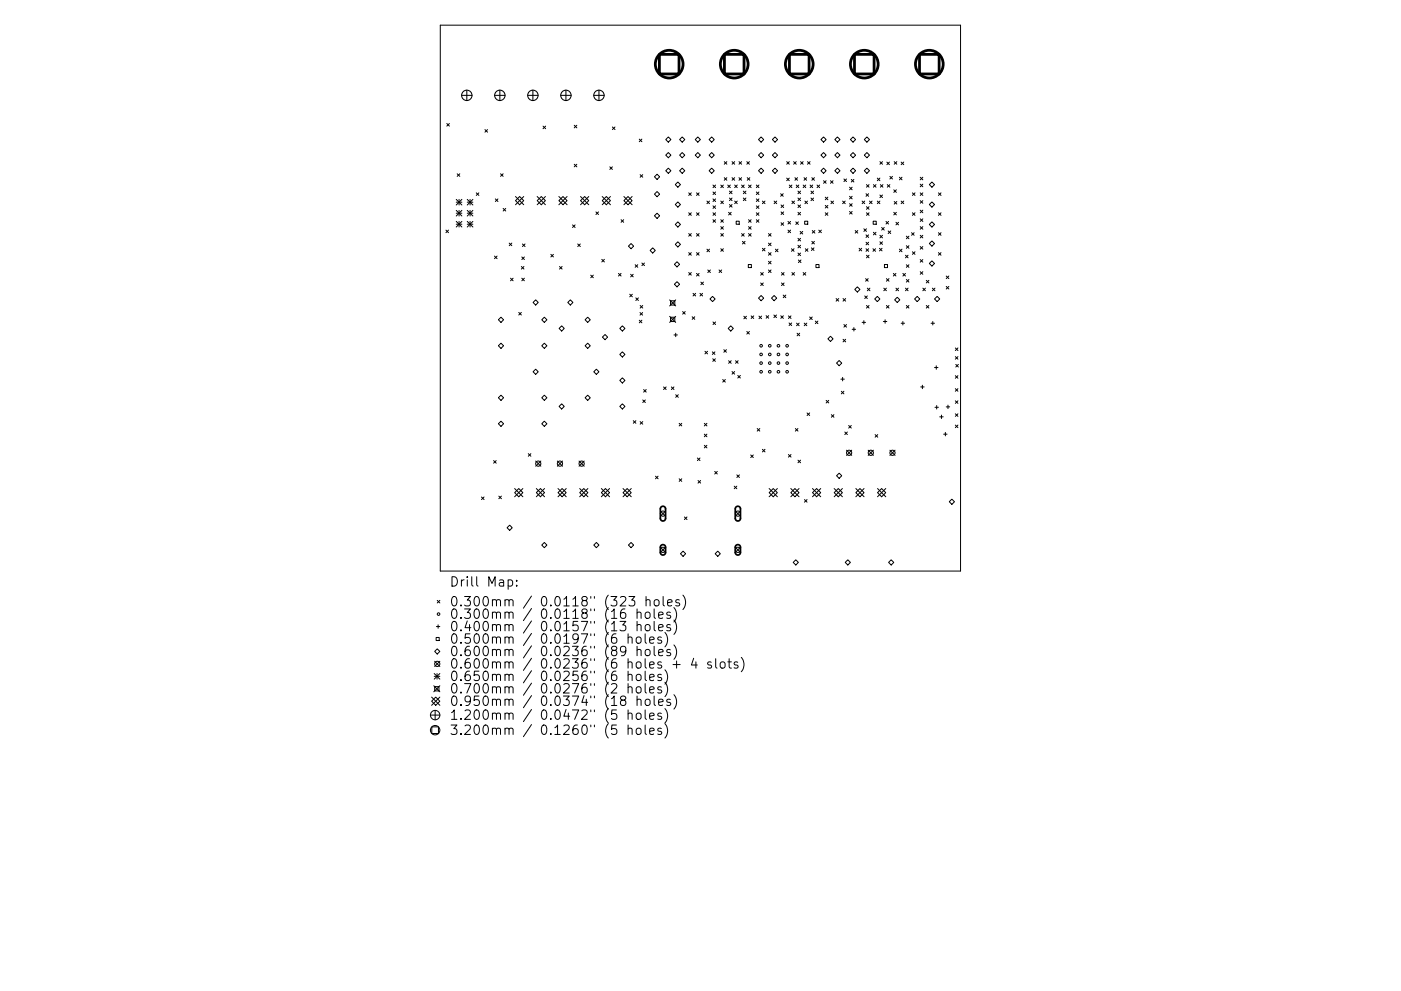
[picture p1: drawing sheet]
<svg xmlns="http://www.w3.org/2000/svg" width="297mm" height="210mm" viewBox="0 0 297 210" stroke-linecap="round" stroke-linejoin="round" font-family="sans-serif">
<defs><g id="words">
<g font-size="2.8">
<text x="95.3" y="124.5">Drill Map:</text>
<text x="95.3" y="128.7">0.300mm / 0.0118&quot; (323 holes)</text>
<text x="95.3" y="131.3">0.300mm / 0.0118&quot; (16 holes)</text>
<text x="95.3" y="133.9">0.400mm / 0.0157&quot; (13 holes)</text>
<text x="95.3" y="136.6">0.500mm / 0.0197&quot; (6 holes)</text>
<text x="95.3" y="139.2">0.600mm / 0.0236&quot; (89 holes)</text>
<text x="95.3" y="141.9">0.600mm / 0.0236&quot; (6 holes + 4 slots)</text>
<text x="95.3" y="144.5">0.650mm / 0.0256&quot; (6 holes)</text>
<text x="95.3" y="147.1">0.700mm / 0.0276&quot; (2 holes)</text>
<text x="95.3" y="149.8">0.950mm / 0.0374&quot; (18 holes)</text>
<text x="95.3" y="152.7">1.200mm / 0.0472&quot; (5 holes)</text>
<text x="95.3" y="155.9">3.200mm / 0.1260&quot; (5 holes)</text>
</g>
</g></defs>
<g fill="none" stroke="#000" stroke-width=".21">
<path d="M93.3 5.3h110.4v115.9h-110.4zM94.7 26.2l.6 .6M95.3 26.2l-.6 .6M96.9 36.9l.6 .5M97.5 36.9l-.6 .5M102.8 27.5l.6 .5M103.4 27.5l-.6 .5M106.1 36.9l.6 .5M106.7 36.9l-.6 .5M115.1 26.8l.6 .5M115.7 26.8l-.6 .5M121.8 26.6l.5 .5"/>
<path d="M121.8 34.8l.5 .6M122.3 26.6l-.5 .5M122.3 34.8l-.5 .6M129.3 35.4l.5 .6M129.8 35.4l-.5 .6M129.8 26.9l.6 .6M130.4 26.9l-.6 .6M135.5 29.5l.6 .6M135.7 37.1l.6 .5M136.1 29.5l-.6 .6M136.3 37.1l-.6 .5M138.8 37.5l.5-.5 .6 .5-.6 .6z"/>
<path d="M141.1 29.6l.6-.5 .6 .5-.6 .6zM141.1 32.9l.6-.5 .6 .5-.6 .6zM141.1 36.2l.6-.5 .6 .5-.6 .6zM143.2 39.2l.5-.6 .6 .6-.6 .5zM144.1 29.6l.5-.5 .6 .5-.6 .6zM144.1 32.9l.5-.5 .6 .5-.6 .6zM144.1 36.2l.5-.5 .6 .5-.6 .6zM147.4 29.6l.5-.5 .6 .5-.6 .6zM147.4 32.9l.5-.5 .6 .5-.6 .6zM150.3 36.2l.6-.5 .5 .5-.5 .6zM150.9 29.1l.5 .5-.5 .6-.6-.6zM150.9 32.4l.5 .5-.5 .6-.6-.6z"/>
<path d="M151.2 39.3l.5 .5M151.7 39.3l-.5 .5M152.8 39.3l.6 .5M153.4 39.3l-.6 .5M153.6 34.3l.5 .5M153.6 37.7l.5 .5M154.1 34.3l-.5 .5M154.1 37.7l-.5 .5M154.3 39.3l.5 .5M154.8 39.3l-.5 .5M155.2 34.3l.6 .5M155.2 37.7l.6 .5"/>
<path d="M155.8 34.3l-.6 .5M155.8 37.7l-.6 .5M155.8 39.3l.5 .5M156.3 39.3l-.5 .5M156.7 34.3l.5 .5M156.7 37.7l.5 .5M157.2 34.3l-.5 .5M157.2 37.7l-.5 .5M157.2 39.3l.6 .5M157.8 39.3l-.6 .5M158.3 34.3l.6 .5M158.4 37.7l.6 .5"/>
<path d="M158.7 39.3l.6 .5M158.9 34.3l-.6 .5M159 37.7l-.6 .5M159.3 39.3l-.6 .5M160.4 39.3l.5 .5M160.8 29.6l.6-.5 .5 .5-.5 .6zM160.8 32.9l.6-.5 .5 .5-.5 .6zM160.8 36.2l.6-.5 .5 .5-.5 .6zM160.9 39.3l-.5 .5M163.8 29.6l.5-.5 .6 .5-.6 .6zM163.8 32.9l.5-.5 .6 .5-.6 .6zM163.8 36.2l.5-.5 .6 .5-.6 .6z"/>
<path d="M166.8 34.3l.5 .5M166.8 37.8l.5 .5M167.3 34.3l-.5 .5M167.3 37.8l-.5 .5M167.3 39.3l.6 .5M167.9 39.3l-.6 .5M168.3 34.3l.5 .5M168.5 37.7l.6 .5M168.8 34.3l-.5 .5M168.8 39.3l.6 .5M169.1 37.7l-.6 .5M169.4 39.3l-.6 .5"/>
<path d="M169.7 34.3l.6 .5M170.3 34.3l-.6 .5M170.3 39.3l.5 .5M170.5 37.7l.5 .5M170.8 39.3l-.5 .5M171 37.7l-.5 .5M171.2 34.3l.6 .5M171.8 34.3l-.6 .5M171.8 39.3l.5 .5M172.1 37.7l.6 .5M172.3 39.3l-.5 .5M172.7 37.7l-.6 .5"/>
<path d="M173.2 39.3l.6 .5M173.8 39.3l-.6 .5M174.1 29.6l.5-.5 .6 .5-.6 .6zM174.1 32.9l.5-.5 .6 .5-.6 .6zM174.1 36.2l.5-.5 .6 .5-.6 .6zM174.6 38.3l.6 .6M175.2 38.3l-.6 .6M176.1 38.3l.5 .6M176.6 38.3l-.5 .6M177 36.2l.5-.5 .6 .5-.6 .6zM177.5 29.1l.6 .5-.6 .6-.5-.6zM177.5 32.4l.6 .5-.6 .6-.5-.6z"/>
<path d="M178.9 38l.6 .5M179.5 38l-.6 .5M180.1 39.7l.6 .6M180.3 29.6l.6-.5 .5 .5-.5 .6zM180.3 32.9l.6-.5 .5 .5-.5 .6zM180.3 36.2l.6-.5 .5 .5-.5 .6zM180.5 38.1l.5 .5M180.7 39.7l-.6 .6M181 38.1l-.5 .5M183.2 29.6l.6-.5 .6 .5-.6 .6zM183.2 32.9l.6-.5 .6 .5-.6 .6zM183.2 36.2l.6-.5 .6 .5-.6 .6z"/>
<path d="M183.7 39.2l.6 .5M184.3 39.2l-.6 .5M185.2 39.2l.5 .5M185.7 39.2l-.5 .5M186 37.8l.6 .5M186.6 37.8l-.6 .5M186.6 34.3l.5 .5M186.6 39.2l.6 .5M187.1 34.3l-.5 .5M187.2 39.2l-.6 .5M188 34.4l.6 .5M188.1 39.2l.6 .5"/>
<path d="M188.6 34.4l-.6 .5M188.7 39.2l-.6 .5M188.7 37.4l.5 .6M189.2 37.4l-.5 .6M189.6 34.3l.5 .5M190.1 34.3l-.5 .5M190.7 37.6l.5 .6M191.1 34.4l.5 .5M191.2 37.6l-.5 .6M191.6 34.4l-.5 .5M195.1 37.6l.6 .6M195.1 39.1l.6 .5"/>
<path d="M195.7 39.1l-.6 .5M195.7 37.6l-.6 .6M197.6 38.6l.5 .6-.5 .5-.6-.5zM94.5 48.8l.6 .6M95.1 48.8l-.6 .6M96.7 42.3l1.2 1.2M96.7 42.9h1.2M96.7 44.6l1.2 1.2M96.7 45.2h1.2M96.7 47l1.2 1.2M96.7 47.6h1.2M97.3 42.3v1.2"/>
<path d="M97.3 44.6v1.2M97.3 47v1.2M97.9 42.3l-1.2 1.2M97.9 44.6l-1.2 1.2M97.9 47l-1.2 1.2M99.1 44.6l1.2 1.2M99.1 42.9h1.2M99.1 47l1.2 1.2M99.1 45.2h1.2M99.1 47.6h1.2M99.1 42.3l1.2 1.2M99.7 42.3v1.2"/>
<path d="M99.7 44.6v1.2M99.7 47v1.2M100.3 42.3l-1.2 1.2M100.3 44.6l-1.2 1.2M100.3 47l-1.2 1.2M101 40.9l.5 .6M101.5 40.9l-.5 .6M104.8 54.3l.6 .6M105 42.2l.6 .6M105.4 54.3l-.6 .6M105.6 42.2l-.6 .6M106.7 44.2l.5 .6"/>
<path d="M107.2 44.2l-.5 .6M108 51.6l.5 .5M108.2 59l.6 .6M108.5 51.6l-.5 .5M108.8 59l-.6 .6M109.3 42.6l.9-.9 .8 .9-.8 .8zM109.3 41.7l1.7 1.7M110.5 56.5l.6 .6M110.6 54.5l.6 .6M110.6 59l.6 .6M110.8 51.8l.5 .5M111 41.7l-1.7 1.7"/>
<path d="M111.1 56.5l-.6 .6M111.2 54.5l-.6 .6M111.2 59l-.6 .6M111.3 51.8l-.5 .5M113.9 42.6l.9-.9 .8 .9-.8 .8zM113.9 41.7l1.7 1.7M115.6 41.7l-1.7 1.7M116.8 54l.5 .5M117.3 54l-.5 .5M118.5 42.6l.9-.9 .8 .9-.8 .8zM118.5 41.7l1.7 1.7M118.6 56.5l.6 .6"/>
<path d="M119.2 56.5l-.6 .6M120.2 41.7l-1.7 1.7M121.4 47.7l.5 .6M121.9 47.7l-.5 .6M122.5 51.8l.5 .5M123 51.8l-.5 .5M123.1 41.7l1.7 1.7M124 41.7l.8 .9-.8 .8-.9-.8zM124.8 41.7l-1.7 1.7M125.2 58.4l.6 .5M125.8 58.4l-.6 .5M126.3 45l.6 .5"/>
<path d="M126.9 45l-.6 .5M127.6 55l.5 .6M127.7 42.6l.9-.9 .8 .9-.8 .8zM127.7 41.7l1.7 1.7M128.1 55l-.5 .6M129.4 41.7l-1.7 1.7M131.1 58l.6 .6M131.7 58l-.6 .6M131.7 46.6l.5 .6M132.2 46.6l-.5 .6M132.3 41.7l1.7 1.7M133.2 41.7l.8 .9-.8 .8-.9-.8z"/>
<path d="M133.7 58.2l.6 .5M133.8 51.7l.5 .5-.5 .6-.6-.6zM134 41.7l-1.7 1.7M134.3 58.2l-.6 .5M134.7 56.2l.5 .5M135.2 56.2l-.5 .5M136.1 55.8l.5 .6M136.6 55.8l-.5 .6M138.4 52.6l.5 .5-.5 .6-.6-.6zM138.8 41.2l.5-.6 .6 .6-.6 .5zM138.8 45.8l.5-.6 .6 .6-.6 .5zM143 56.1l.5-.6 .6 .6-.6 .5z"/>
<path d="M143.2 43.4l.5-.6 .6 .6-.6 .5zM143.2 47.6l.5-.5 .6 .5-.6 .6zM143.2 51.9l.5-.6 .6 .6-.6 .5zM146 40.9l.6 .6M146 45.1l.6 .6M146 49.6l.6 .5M146 53.6l.6 .6M146 57.8l.6 .6M146.6 40.9l-.6 .6M146.6 45.1l-.6 .6M146.6 49.6l-.6 .5M146.6 53.6l-.6 .6"/>
<path d="M146.6 57.8l-.6 .6M147.7 40.9l.5 .6M147.7 45.1l.5 .6M147.7 49.6l.5 .5M147.7 53.6l.5 .6M147.7 58l.5 .6M148.2 40.9l-.5 .6M148.2 45.1l-.5 .6M148.2 49.6l-.5 .5M148.2 53.6l-.5 .6M148.2 58l-.5 .6M148.6 59.8l.5 .6"/>
<path d="M149.1 59.8l-.5 .6M149.9 42.7l.5 .5M149.9 52.9l.5 .5M150.1 57.3l.5 .5M150.4 42.7l-.5 .5M150.4 52.9l-.5 .5M150.6 57.3l-.5 .5M151.2 45.1l.5 .6M151.2 40.7l.5 .6M151.2 42.2l.5 .6M151.2 43.7l.5 .5M151.2 46.6l.5 .6"/>
<path d="M151.7 40.7l-.5 .6M151.7 42.2l-.5 .6M151.7 43.7l-.5 .5M151.7 45.1l-.5 .6M151.7 46.6l-.5 .6M152.5 57.3l.5 .5M152.8 42.7l.6 .5M152.8 46.6l.6 .6M152.8 48.1l.6 .5M152.8 49.6l.6 .5M152.8 52.8l.6 .5M153 57.3l-.5 .5"/>
<path d="M153.4 49.6l-.6 .5M153.4 42.7l-.6 .5M153.4 46.6l-.6 .6M153.4 48.1l-.6 .5M153.4 52.8l-.6 .5M154.5 45.1l.5 .5M154.7 40.5l.5 .6M154.7 42l.5 .6M154.7 43.4l.5 .5M155 45.1l-.5 .5M155.2 40.5l-.5 .6M155.2 42l-.5 .6"/>
<path d="M155.2 43.4l-.5 .5M155.8 42.7l.5 .5M156.1 46.9h.6v.7h-.6zM156.3 42.7l-.5 .5M157.2 49.6l.6 .5M157.4 51.2l.6 .6M157.6 40.5l.6 .6M157.6 42l.6 .6M157.8 49.6l-.6 .5M158 51.2l-.6 .6M158.2 42l-.6 .6M158.2 40.5l-.6 .6"/>
<path d="M158.7 56.1h.6v.7h-.6zM158.7 46.6l.6 .6M158.7 48.1l.6 .5M158.7 49.6l.6 .5M159.3 49.6l-.6 .5M159.3 48.1l-.6 .5M159.3 46.6l-.6 .6M160.4 40.7l.5 .6M160.4 42.2l.5 .6M160.4 43.7l.5 .5M160.4 45.1l.5 .6M160.4 46.6l.5 .6"/>
<path d="M160.9 40.7l-.5 .6M160.9 42.2l-.5 .6M160.9 43.7l-.5 .5M160.9 45.1l-.5 .6M160.9 46.6l-.5 .6M161.3 57.8l.5 .6M161.6 52.7l.6 .5M161.6 42.7l.6 .5M161.8 57.8l-.5 .6M162.2 42.7l-.6 .5M162.2 52.7l-.6 .5M162.9 55.4l.6 .6"/>
<path d="M162.9 49.6l.6 .5M162.9 51.6l.6 .5M162.9 53.6l.6 .6M162.9 57.3l.6 .5M163.5 49.6l-.6 .5M163.5 51.6l-.6 .5M163.5 53.6l-.6 .6M163.5 55.4l-.6 .6M163.5 57.3l-.6 .5M164.1 42.7l.6 .5M164.4 52.9l.6 .5M164.7 42.7l-.6 .5"/>
<path d="M165 52.9l-.6 .5M165.5 41.1l.6 .5M165.6 43.5l.6 .5M165.6 45l.6 .5M165.6 47.3l.6 .5M165.7 57.8l.5 .6M166.1 41.1l-.6 .5M166.2 43.5l-.6 .5M166.2 45l-.6 .5M166.2 47.3l-.6 .5M166.2 57.8l-.5 .6M167.1 47l.5 .5"/>
<path d="M167.1 48.8l.5 .6M167.6 47l-.5 .5M167.6 48.8l-.5 .6M167.8 52.8l.6 .5M167.9 42.7l.5 .5M167.9 57.8l.5 .6M168.4 52.8l-.6 .5M168.4 42.7l-.5 .5M168.4 57.8l-.5 .6M168.7 47.1l.6 .5M169.2 40.5l.5 .6M169.2 42l.5 .6"/>
<path d="M169.2 43.5l.5 .5M169.2 45.1l.5 .5M169.2 50.6l.5 .5M169.2 52l.5 .6M169.2 53.7l.5 .5M169.3 47.1l-.6 .5M169.3 55.2l.5 .5M169.6 49.1l.6 .5M169.7 40.5l-.5 .6M169.7 42l-.5 .6M169.7 43.5l-.5 .5M169.7 45.1l-.5 .5"/>
<path d="M169.7 50.6l-.5 .5M169.7 52l-.5 .6M169.7 53.7l-.5 .5M169.8 55.2l-.5 .5M170.2 49.1l-.6 .5M170.3 57.8l.5 .6M170.6 46.9h.7v.7h-.7zM170.7 42.7l.5 .5M170.7 52.8l.6 .5M170.8 57.8l-.5 .6M171.2 42.7l-.5 .5M171.3 52.8l-.6 .5"/>
<path d="M171.9 40.5l.6 .6M171.9 42l.6 .6M172 52.6l.6 .5M172.1 51.2l.6 .6M172.2 48.9l.6 .6M172.5 42l-.6 .6M172.5 40.5l-.6 .6M172.6 52.6l-.6 .5M172.7 51.2l-.6 .6M172.8 48.9l-.6 .6M173 56.1h.6v.7h-.6zM173.6 48.8l.5 .6"/>
<path d="M174.1 48.8l-.5 .6M175 43.6l.5 .5M175 41.8l.5 .6M175 45.1l.5 .6M175.5 41.8l-.5 .6M175.5 43.6l-.5 .5M175.5 45.1l-.5 .6M176.2 42.7l.5 .5M176.7 42.7l-.5 .5M178.7 42.7l.5 .5M179.2 42.7l-.5 .5M180.1 41.6l.6 .6"/>
<path d="M180.1 43.2l.6 .6M180.1 44.9l.6 .5M180.7 43.2l-.6 .6M180.7 41.6l-.6 .6M180.7 44.9l-.6 .5M181.3 48.9l.6 .6M181.9 48.9l-.6 .6M182.1 52.7l.6 .5M182.7 52.7l-.6 .5M182.8 42.7l.5 .5M183.2 48.5l.5 .6M183.3 42.7l-.5 .5"/>
<path d="M183.5 59.1l.6 .6M183.6 41.1l.6 .5M183.6 49.8l.6 .6M183.6 51.4l.6 .5M183.6 52.8l.6 .5M183.7 54.2l.6 .5M183.7 48.5l-.5 .6M183.7 43.9l.6 .5M183.7 45.1l.6 .6M184.1 59.1l-.6 .6M184.2 41.1l-.6 .5M184.2 49.8l-.6 .6"/>
<path d="M184.2 51.4l-.6 .5M184.2 52.8l-.6 .5M184.3 43.9l-.6 .5M184.3 45.1l-.6 .6M184.3 54.2l-.6 .5M184.4 42.7l.5 .5M184.9 42.7l-.5 .5M185.1 52.8l.5 .5M185.1 46.9h.7v.7h-.7zM185.2 49.3l.5 .5M185.6 52.8l-.5 .5M185.7 49.3l-.5 .5"/>
<path d="M186 42.7l.6 .5M186.5 52.7l.5 .5M186.6 42.7l-.6 .5M186.6 51.3l.5 .6M186.6 41.4l.5 .5M186.6 49.9l.5 .6M186.9 48.3l.6 .5M187 52.7l-.5 .5M187.1 51.3l-.5 .6M187.1 41.4l-.5 .5M187.1 49.9l-.5 .6M187.5 48.3l-.6 .5"/>
<path d="M187.5 56.1h.7v.7h-.7zM187.8 47l.6 .5M187.9 59.1l.6 .6M188.3 49l.6 .6M188.4 47l-.6 .5M188.5 59.1l-.6 .6M188.9 49l-.6 .6M189.4 58l.6 .6M189.5 40.3l.5 .5M189.5 45.1l.5 .5M189.6 42.8l.5 .5M190 58l-.6 .6"/>
<path d="M190 47.2l.5 .5M190 40.3l-.5 .5M190 45.1l-.5 .5M190.1 42.8l-.5 .5M190.5 47.2l-.5 .5M190.7 52.9l.5 .5M191.1 42.7l.5 .5M191.2 52.9l-.5 .5M191.4 58l.6 .6M191.6 42.7l-.5 .5M192 54.2l.5 .5M192 58l-.6 .6"/>
<path d="M192.2 56.2l.5 .5M192.2 50.1l.5 .6M192.2 52.1l.5 .6M192.2 59.3l.5 .5M192.5 54.2l-.5 .5M192.7 59.3l-.5 .5M192.7 50.1l-.5 .6M192.7 52.1l-.5 .6M192.7 56.2l-.5 .5M193.3 49.4l.5 .5M193.5 53.4l.5 .6M193.5 40.9l.5 .6"/>
<path d="M193.5 45.1l.5 .6M193.8 49.4l-.5 .5M194 40.9l-.5 .6M194 45.1l-.5 .6M194 53.4l-.5 .6M195.1 52.3l.6 .6M195.1 40.9l.6 .6M195.1 42.6l.6 .5M195.1 44.6l.6 .5M195.1 46.4l.6 .6M195.1 48.1l.6 .5M195.1 49.9l.6 .6"/>
<path d="M195.1 55.1l.6 .5M195.1 57.6l.6 .6M195.7 49.9l-.6 .6M195.7 44.6l-.6 .5M195.7 57.6l-.6 .6M195.7 52.3l-.6 .6M195.7 40.9l-.6 .6M195.7 42.6l-.6 .5M195.7 46.4l-.6 .6M195.7 48.1l-.6 .5M195.7 55.1l-.6 .5M196.4 59.5l.5 .5"/>
<path d="M196.9 59.5l-.5 .5M197 47.6l.6-.5 .5 .5-.5 .6zM197.6 42.8l.5 .6-.5 .5-.6-.5zM197.6 51.1l.5 .6-.5 .5-.6-.5zM197.6 55.3l.5 .6-.5 .5-.6-.5zM199 40.9l.5 .6M199 45.1l.5 .6M199 49.4l.5 .5M199 53.6l.5 .6M199.5 49.4l-.5 .5M199.5 40.9l-.5 .6M199.5 45.1l-.5 .6"/>
<path d="M199.5 53.6l-.5 .6M200.6 58.6l.6 .5M201.2 58.6l-.6 .5M106.2 67.3l.6 .5-.6 .6-.5-.6zM106.2 72.8l.6 .6-.6 .5-.5-.5zM110 66.3l.5 .5M110.5 66.3l-.5 .5M113 64.2l.6-.6 .5 .6-.5 .5zM113 78.9l.6-.6 .5 .6-.5 .5zM114.9 73.4l.5-.6 .6 .6-.6 .5zM115.4 67.3l.6 .5-.6 .6-.5-.6zM119.1 69.1l.5 .6-.5 .5-.6-.5z"/>
<path d="M120.4 64.2l.5-.6 .6 .6-.6 .5zM124.1 67.8l.5-.5 .6 .5-.6 .6zM124.1 73.4l.5-.6 .6 .6-.6 .5zM125.9 78.9l.5-.6 .6 .6-.6 .5zM127.7 71.5l.6-.5 .5 .5-.5 .6zM132 69.1l.5 .6-.5 .5-.6-.5zM132 74.6l.5 .6-.5 .6-.6-.6zM133.5 62.4l.6 .6M134.1 62.4l-.6 .6M134.8 63.2l.6 .6M135.4 63.2l-.6 .6M135.5 67.9l.6 .6"/>
<path d="M135.7 66.3l.5 .6M135.7 64.8l.6 .6M136.1 67.9l-.6 .6M136.2 66.3l-.5 .6M136.3 64.8l-.6 .6M142 67.1l1.3 1.3M142 63.6l1.3 1.3M142.2 63.8h.9v.9h-.9zM142.2 67.3h.9v.9h-.9zM142.9 71.1h.7M143 60.3l.5-.5 .6 .5-.6 .6zM143.3 70.7v.7"/>
<path d="M143.3 67.1l-1.3 1.3M143.3 63.6l-1.3 1.3M144.7 66.1l.6 .6M145.3 66.1l-.6 .6M146.8 67.2l.5 .6M146.9 62.2l.6 .6M147.3 67.2l-.5 .6M147.5 62.2l-.6 .6M148.4 62.2l.6 .6M149 62.2l-.6 .6M149.5 74.5l.5 .6M150 74.5l-.5 .6"/>
<path d="M151 74.6l.6 .6M151.1 62.9l.5 .5-.5 .6-.6-.6zM151.1 76.1l.6 .6M151.2 68.3l.5 .6M151.6 74.6l-.6 .6M151.7 76.1l-.6 .6M151.7 68.3l-.5 .6M153.5 74.2l.5 .5M154 74.2l-.5 .5M154.4 69.7l.5-.6 .6 .6-.6 .5zM154.5 76.5l.5 .6M155 76.5l-.5 .6"/>
<path d="M155.2 78.8l.6 .6M155.8 78.8l-.6 .6M155.9 76.5l.6 .6M156.4 79.7l.6 .5M156.5 76.5l-.6 .6M157 79.7l-.6 .5M157.7 67.1l.6 .5M158.3 67.1l-.6 .5M158.3 70.3l.6 .6M158.9 70.3l-.6 .6M159.3 67l.5 .6M159.8 67l-.5 .6"/>
<path d="M160.9 67.1l.6 .5M161.3 60l.5 .6M161.4 62.7l.5 .6-.5 .5-.6-.5zM161.5 67.1l-.6 .5M161.8 60l-.5 .6M162.4 67l.6 .5M163 67l-.6 .5M164.1 66.8l.5 .6M164.1 62.7l.6 .6-.6 .5-.5-.5zM164.6 66.8l-.5 .6M165.5 67l.6 .5M165.7 60l.5 .6"/>
<path d="M166.1 62.6l.5 .6M166.1 67l-.6 .5M166.2 60l-.5 .6M166.6 62.6l-.5 .6M167.2 67l.5 .6M167.3 68.5l.5 .6M167.7 67l-.5 .6M167.8 68.5l-.5 .6M168.9 68.6l.5 .5M169 70.7l.6 .5M169.4 68.6l-.5 .5M169.6 70.7l-.6 .5"/>
<path d="M170.5 68.6l.6 .5M171.1 68.6l-.6 .5M171.7 67.3l.5 .5M172.2 67.3l-.5 .5M172.9 68.1l.5 .6M173.4 68.1l-.5 .6M176.1 71.3l.5 .6-.5 .5-.6-.5zM177.3 63.3l.5 .6M177.4 77l.5-.5 .6 .5-.6 .6zM177.8 63.3l-.5 .6M178.7 63.3l.6 .6M178.7 72l.6 .5"/>
<path d="M178.9 68.9l.6 .5M179.3 63.3l-.6 .6M179.3 72l-.6 .5M179.5 68.9l-.6 .5M180.7 69.9h.7M181 69.5v.7M181.2 61.4l.6-.5 .5 .5-.5 .6zM182.8 68.4h.7M183.2 68v.8M183.3 62.8l.6 .5M183.7 64.8l.6 .6M183.9 62.8l-.6 .5"/>
<path d="M183.9 61.1l.5 .6M184.3 64.8l-.6 .6M184.4 61.1l-.5 .6M186 62.9l.6 .5-.6 .6-.5-.6zM187.3 68.2h.7M187.4 61.1l.5 .6M187.7 67.8v.8M187.9 61.1l-.5 .6M187.9 64.8l.6 .6M188.5 64.8l-.6 .6M189.7 63.6l.5-.5 .6 .5-.6 .6zM190 61.1l.5 .6"/>
<path d="M190.5 61.1l-.5 .6M191.1 68.6h.7M191.4 68.2v.7M192 61.1l.5 .6M192.2 64.8l.5 .6M192.5 61.1l-.5 .6M192.7 64.8l-.5 .6M194.5 62.9l.5 .5-.5 .6-.6-.6zM195.7 61.1l.5 .6M196.2 61.1l-.5 .6M196.4 64.8l.5 .6M196.9 64.8l-.5 .6"/>
<path d="M197.4 68.6h.7M197.7 61.1l.5 .6M197.8 68.2v.7M198.1 78h.8M198.2 61.1l-.5 .6M198.5 77.6v.7M198.7 62.9l.5 .5-.5 .6-.6-.6zM200.6 60.8l.6 .5M201.2 60.8l-.6 .5M202.5 73.8l.6 .6M202.5 75.7l.6 .5M202.5 79.7l.6 .6"/>
<path d="M202.6 77.3l.6 .6M203.1 73.8l-.6 .6M203.1 75.7l-.6 .5M203.1 79.7l-.6 .6M203.2 77.3l-.6 .6M104.7 97.7l.5 .6M105.2 97.7l-.5 .6M105.7 89.9l.5-.5 .6 .5-.6 .6zM106.2 83.8l.6 .6-.6 .5-.5-.5zM112 96.3l.6 .5M112.6 96.3l-.6 .5M113.6 97.8l1.1 1.1"/>
<path d="M114.7 97.8l-1.1 1.1M114.9 89.9l.5-.5 .6 .5-.6 .6zM115.4 83.8l.6 .6-.6 .5-.5-.5zM118.2 97.8l1.1 1.1M119.1 85.7l.5 .5-.5 .6-.6-.6zM119.3 97.8l-1.1 1.1M122.8 97.8l1.1 1.1M123.9 97.8l-1.1 1.1M124.6 83.8l.6 .6-.6 .5-.5-.5zM132 80.2l.5 .5-.5 .6-.6-.6zM132 85.7l.5 .5-.5 .6-.6-.6zM134.3 89.3l.5 .5"/>
<path d="M134.8 89.3l-.5 .5M135.7 89.4l.6 .6M136.3 84.9l.5 .5M136.3 89.4l-.6 .6M136.5 82.6l.5 .6M136.8 84.9l-.5 .5M137 82.6l-.5 .6M140.7 82.1l.5 .5M141.2 82.1l-.5 .5M142.3 82.1l.6 .5M142.9 82.1l-.6 .5M143.3 83.7l.5 .6"/>
<path d="M143.8 83.7l-.5 .6M144 89.8l.5 .6M144.5 89.8l-.5 .6M147.9 97.2l.5 .5M148.4 97.2l-.5 .5M149.3 89.8l.6 .6M149.3 92.1l.6 .6M149.3 94.5l.6 .5M149.9 89.8l-.6 .6M149.9 92.1l-.6 .6M149.9 94.5l-.6 .5M153.2 80.5l.6 .6"/>
<path d="M153.8 80.5l-.6 .6M159.2 96.5l.5 .6M159.7 96.5l-.5 .6M160.5 90.9l.6 .6M161.1 90.9l-.6 .6M161.6 95.3l.6 .6M162.2 95.3l-.6 .6M167.2 96.4l.5 .6M167.7 96.4l-.5 .6M168.6 90.9l.6 .6M169.2 90.9l-.6 .6M169.2 97.6l.5 .6"/>
<path d="M169.7 97.6l-.5 .6M171.1 87.6l.6 .6M171.7 87.6l-.6 .6M175.2 84.9l.5 .6M175.7 84.9l-.5 .6M176.3 88l.5 .5M176.8 88l-.5 .5M178.3 80.4h.7M178.4 83l.5 .6M178.7 80.1v.7M178.9 83l-.5 .6M179.1 91.7l.6 .5"/>
<path d="M179.5 95.5l1.1 1.1M179.7 91.7l-.6 .5M179.9 90.3l.6 .5M180.5 90.3l-.6 .5M180.6 95.5l-1.1 1.1M184.1 95.5l1.1 1.1M185.2 95.5l-1.1 1.1M185.5 92.2l.6 .6M186.1 92.2l-.6 .6M188.7 95.5l1.1 1.1M189.8 95.5l-1.1 1.1M195.2 82.1h.7"/>
<path d="M195.6 81.7v.8M198.2 86.4h.8M198.6 86v.8M199.2 88.4h.8M199.6 88.1v.7M200.1 92.1h.7M200.4 91.7v.8M200.6 86.3h.8M201 86v.7M202.5 82.5l.6 .5M202.5 85l.6 .6M202.5 87.8l.6 .5"/>
<path d="M202.5 90.2l.6 .5M203.1 82.5l-.6 .5M203.1 85l-.6 .6M203.1 87.8l-.6 .5M203.1 90.2l-.6 .5M102.1 105.4l.5 .6M102.6 105.4l-.5 .6M105.8 105.3l.5 .5M106.3 105.3l-.5 .5M107.5 112l.6-.6 .5 .6-.5 .5zM109.1 104.5l.9-.9 .9 .9-.9 .9zM109.1 103.6l1.8 1.8"/>
<path d="M110.9 103.6l-1.8 1.8M113.7 104.5l.9-.9 .9 .9-.9 .9zM113.7 103.6l1.8 1.8M114.9 115.6l.5-.5 .6 .5-.6 .6zM115.5 103.6l-1.8 1.8M118.3 104.5l.9-.9 .9 .9-.9 .9zM118.3 103.6l1.8 1.8M120.1 103.6l-1.8 1.8M122.9 104.5l.9-.9 .8 .9-.8 .9zM122.9 103.6l1.7 1.8M124.6 103.6l-1.7 1.8M125.9 115.6l.5-.5 .6 .5-.6 .6z"/>
<path d="M127.5 104.5l.9-.9 .8 .9-.8 .9zM127.5 103.6l1.7 1.8M129.2 103.6l-1.7 1.8M132.1 104.5l.9-.9 .8 .9-.8 .9zM132.1 103.6l1.7 1.8M133.8 115.1l.5 .5-.5 .6-.6-.6zM133.8 103.6l-1.7 1.8M139 101l.5 .6M139.5 101l-.5 .6M140 108.4l1.1 1.1M140 116.1l1.1 1.1M141.1 108.4l-1.1 1.1"/>
<path d="M141.1 116.1l-1.1 1.1M144 101.6l.5 .5M144.3 117.5l.5-.6 .6 .6-.6 .5zM144.5 101.6l-.5 .5M145.1 109.7l.6 .5M145.7 109.7l-.6 .5M148 101.9l.5 .6M148.5 101.9l-.5 .6M151.5 100l.6 .6M151.6 117.5l.6-.6 .5 .6-.5 .5zM152.1 100l-.6 .6M155.7 103.1l.5 .6"/>
<path d="M155.9 108.4l1.1 1.1M155.9 116.1l1.1 1.1M156.2 103.1l-.5 .6M156.2 100.8l.6 .5M156.8 100.8l-.6 .5M157 108.4l-1.1 1.1M157 116.1l-1.1 1.1M163.1 104.5l.8-.9 .9 .9-.9 .9zM163.1 103.6l1.7 1.8M164.8 103.6l-1.7 1.8M167.7 103.6l1.7 1.8M168.2 119.3l.5-.5 .6 .5-.6 .6z"/>
<path d="M168.5 103.6l.9 .9-.9 .9-.8-.9zM169.4 103.6l-1.7 1.8M170.6 106l.5 .5M171.1 106l-.5 .5M172.3 103.6l1.7 1.8M173.1 103.6l.9 .9-.9 .9-.8-.9zM174 103.6l-1.7 1.8M176.9 104.5l.8-.9 .9 .9-.9 .9zM176.9 103.6l1.7 1.8M177.9 100.4l.6 .5-.6 .6-.5-.6zM178.6 103.6l-1.7 1.8M179.2 119.3l.6-.5 .5 .5-.5 .6z"/>
<path d="M181.5 104.5l.8-.9 .9 .9-.9 .9zM181.5 103.6l1.7 1.8M183.2 103.6l-1.7 1.8M186.1 104.5l.8-.9 .9 .9-.9 .9zM186.1 103.6l1.7 1.8M187.8 103.6l-1.7 1.8M188.9 118.8l.6 .5-.6 .6-.5-.6zM201.8 105.9l.6 .6-.6 .5-.5-.5zM92.5 135.2h.6v.7h-.6zM92.5 132.9h.8M92.7 137.7l.6 .5-.6 .6-.5-.6zM92.7 127.4l.6 .5"/>
<path d="M92.9 132.6v.7M93.3 127.4l-.6 .5M107.7 123.1l.6-.1 .4 .4v.6l-.2 .3h-.8M109.5 124.2v.2M109.5 123.1v.2M131.5 131.8h1.2l-.7 .8 .6 .2v.8l-.3 .2h-.6l-.2-.2M132.5 129.2a.79 .79 0 0 0-1 .9v.7l.2 .3 .6 .1 .3-.2 .1-.7-.2-.2-.6-.1-.4 .3M132.7 138l-.4 .4-.6-.1-.2-.3v-.5l.2-.3 .6-.1 .3 .2a1.32 1.32 0 0 1-.5 1.8h-.4M133.2 135.3a.5 .5 0 0 1 .8 .1v1.1M133.2 134.5v2M133.4 126.6h1.2l-.7 .7 .6 .2v.9l-.3 .2h-.6l-.2-.2M135 135.3a.54 .54 0 0 1 .5-.2 .54 .54 0 0 1 .4 .4v.6a.54 .54 0 0 1-.5 .4 .54 .54 0 0 1-.5-.4z"/>
<path d="M135.1 130.1a.5 .5 0 0 1 .8 0v1.1M135.1 132.7a.5 .5 0 0 1 .8 .1v1M135.1 138a.5 .5 0 0 1 .8 .1v1M135.1 129.2v2M135.1 131.8v2M135.1 137.1v2M136.8 134.5v1.7l.3 .3M136.9 130.1a.54 .54 0 0 1 .5-.2 .54 .54 0 0 1 .4 .3v.6a.54 .54 0 0 1-.5 .4 .54 .54 0 0 1-.5-.4zM136.9 132.7a.54 .54 0 0 1 .5-.2 .54 .54 0 0 1 .4 .4v.6a.54 .54 0 0 1-.5 .4 .54 .54 0 0 1-.5-.4zM136.9 138a.54 .54 0 0 1 .5-.2 .54 .54 0 0 1 .4 .4v.5a.54 .54 0 0 1-.5 .4 .54 .54 0 0 1-.5-.4zM137 127.4l.3-.2 .4 .1 .1 1.3M137 126.6v2"/>
<path d="M137.7 135.8l1-.2-.1-.4-.6-.1-.3 .3 .1 1h.8M138.7 129.2v1.7l.3 .3M138.7 131.8v1.8l.3 .2M138.7 137.1v1.7l.3 .3M138.8 127.4l.3-.2a.54 .54 0 0 1 .6 .4v.6a.54 .54 0 0 1-.5 .4 .54 .54 0 0 1-.5-.4zM139.6 130.5l1-.2-.1-.3-.6-.1-.3 .2 .1 1h.8M139.6 133.2l1-.2-.1-.4-.6-.1-.3 .3 .1 .9h.8M139.6 138.5l1-.2-.1-.4-.6-.1-.3 .3 .1 .9h.8M140.2 135.2l-.5-.1-.2 .3v.3l.7 .2v.5h-.7M140.6 126.6v1.7l.3 .3M141 134.2a2.29 2.29 0 0 1 0 3M141.5 127.9l1-.2-.1-.4-.6-.1-.3 .3 .1 1h.8"/>
<path d="M142.1 130l-.5-.1-.2 .2 .1 .3 .6 .2v.5h-.7M142.1 132.6l-.5-.1-.2 .3 .1 .3 .6 .2v.4h-.7M142.1 137.9l-.5-.1-.2 .3 .1 .3 .6 .1v.5h-.7M142.9 128.9a2.29 2.29 0 0 1 0 3.1M142.9 131.6a2.29 2.29 0 0 1 0 3M142.9 136.8a2.29 2.29 0 0 1 0 3.1M144 127.3l-.5-.1-.2 .3 .1 .3 .6 .2v.5h-.7M144.8 126.3a2.29 2.29 0 0 1 0 3M147.1 139.7l-.5 1.4h1.2M151.7 139.8v1.7l.3 .3M154.6 139.8v1.7l.1 .2 .4 .1M157.2 139.5a2.29 2.29 0 0 1 0 3"/>
<path d="M91.3 151.7h2M91.5 147.9l1.8 1.7M91.5 154.2h1.5v1.4h-1.5zM92 145.5l1.3 1.3M92.1 142.9l1.2 1.2M92.1 143.5h1.2M92.2 140.3l1.1 1.1M92.2 145.7h.9v.9h-.9zM92.3 150.7v2M92.4 147.9l.9 .9-.9 .8-.9-.8zM92.7 142.9v1.2M93.3 140.3l-1.1 1.1"/>
<path d="M93.3 142.9l-1.2 1.2M93.3 145.5l-1.3 1.3M93.3 147.9l-1.8 1.7M131.9 148.5l-.4-.3 .1-.3 .3-.2 .6 .1 .2 .3-.1 .2-.9 .3-.2 .3 .1 .6 .3 .2h.4l.4-.4-.1-.6-.3-.2M133.2 143.3a.5 .5 0 0 1 .8 0v1.1M133.2 145.9a.5 .5 0 0 1 .8 .1v1M133.2 151.5a.5 .5 0 0 1 .8 .1v1M133.2 154.7a.5 .5 0 0 1 .8 .1v1M133.2 142.4v2M133.2 145v2M133.2 150.6v2M133.2 153.8v2"/>
<path d="M135 143.3a.54 .54 0 0 1 .5-.2 .54 .54 0 0 1 .4 .3v.6a.54 .54 0 0 1-.5 .4 .54 .54 0 0 1-.5-.4zM135 145.9a.54 .54 0 0 1 .5-.2 .54 .54 0 0 1 .4 .4v.6a.54 .54 0 0 1-.5 .4 .54 .54 0 0 1-.5-.4zM135 151.5a.54 .54 0 0 1 .5-.2 .54 .54 0 0 1 .4 .4v.5a.54 .54 0 0 1-.5 .4 .54 .54 0 0 1-.5-.4zM135.1 148.5a.5 .5 0 0 1 .8 .1v1.1M135.1 154.6a.54 .54 0 0 1 .8 .3v.5a.54 .54 0 0 1-.5 .4 .54 .54 0 0 1-.5-.4v-.5zM135.1 147.7v2M136.8 142.4v1.7l.3 .3M136.8 145v1.8l.3 .2M136.8 150.6v1.7l.3 .3M136.8 153.8v1.7l.3 .3M136.9 148.5a.54 .54 0 0 1 .5-.2 .54 .54 0 0 1 .4 .4l-.1 .8-.5 .2-.4-.4zM137.7 143.7l1-.2-.1-.3-.6-.1-.3 .2 .1 1h.8"/>
<path d="M137.7 146.4l1-.2-.1-.4-.6-.1-.3 .3 .1 .9h.8M137.7 152l1-.2-.1-.4-.6-.1-.3 .3 .1 .9h.8M137.7 155.2l1-.2-.1-.4-.6-.1-.3 .3 .1 .9h.8M138.7 147.7v1.7l.3 .3M139.6 149l1-.2-.1-.4-.6-.1-.3 .3 .1 1h.8M140.2 143.2l-.5-.1-.2 .2v.3l.7 .2v.5h-.7M140.2 145.8l-.5-.1-.2 .3v.3l.7 .2v.4h-.7M140.2 151.4l-.5-.1-.2 .3v.3l.7 .2v.4h-.7M140.2 154.6l-.5-.1-.2 .3v.3l.7 .2v.4h-.7M141 142.1a2.29 2.29 0 0 1 0 3.1M141 144.8a2.29 2.29 0 0 1 0 3M141 150.3a2.29 2.29 0 0 1 0 3.1"/>
<path d="M141 153.5a2.29 2.29 0 0 1 0 3.1M142.1 148.4l-.5-.1-.2 .3 .1 .3 .6 .2v.5h-.7M142.7 141h1.5M142.9 147.4a2.29 2.29 0 0 1 0 3M143.5 140.2v1.6M147.5 140.4v1.4M150.8 140.5l-.5-.1-.3 .3 .1 .3 .7 .2v.5h-.8M152.8 140.6a.54 .54 0 0 1 .5-.2 .54 .54 0 0 1 .4 .4l-.1 .8a.54 .54 0 0 1-.5 .2 .54 .54 0 0 1-.4-.4zM154.3 140.4h.8M156.4 140.5l-.5-.1-.3 .3 .1 .3 .7 .2v.5h-.8"/>
<circle cx="161.4" cy="75.2" r=".28"/>
<circle cx="161.4" cy="73.4" r=".28"/>
<circle cx="161.4" cy="77" r=".28"/>
<circle cx="161.4" cy="78.9" r=".28"/>
<circle cx="163.2" cy="75.2" r=".28"/>
<circle cx="163.2" cy="73.4" r=".28"/>
<circle cx="163.2" cy="77" r=".28"/>
<circle cx="163.2" cy="78.9" r=".28"/>
<circle cx="165" cy="73.4" r=".28"/>
<circle cx="165" cy="75.2" r=".28"/>
<circle cx="165" cy="77" r=".28"/>
<circle cx="165" cy="78.9" r=".28"/>
<circle cx="166.9" cy="75.2" r=".28"/>
<circle cx="166.9" cy="73.4" r=".28"/>
<circle cx="166.9" cy="78.9" r=".28"/>
<circle cx="166.9" cy="77" r=".28"/>
<circle cx="114.1" cy="98.4" r=".55"/>
<circle cx="118.7" cy="98.4" r=".55"/>
<circle cx="123.3" cy="98.4" r=".55"/>
<circle cx="180" cy="96.1" r=".55"/>
<circle cx="184.6" cy="96.1" r=".55"/>
<circle cx="189.2" cy="96.1" r=".55"/>
<circle cx="140.6" cy="109" r=".55"/>
<circle cx="140.6" cy="116.7" r=".55"/>
<circle cx="156.4" cy="109" r=".55"/>
<circle cx="156.4" cy="116.7" r=".55"/>
<circle cx="93" cy="130.3" r=".28"/>
<circle cx="92.3" cy="151.7" r="1"/>
<circle cx="92.3" cy="154.9" r="1"/>
<circle cx="92.7" cy="140.9" r=".55"/>
</g>
<path d="M140.2 107.6l.5-.2 .4 .5v2.2l-.4 .4-.5-.1-.2-.3v-2.2zM140.2 115.7l.5-.1 .4 .4v1.3l-.4 .4h-.4l-.3-.3v-1.3zM156.1 107.6l.5-.2 .4 .5v2.2l-.5 .4-.4-.1-.2-.3v-2.2zM156.1 115.7l.5-.1 .4 .4v1.3l-.4 .4h-.4l-.3-.3v-1.3z" fill="none" stroke="#000" stroke-width=".37"/>
<g fill="none" stroke="#000" stroke-width=".22">
<path d="M99 19.1v2.2M106 19.1v2.2M113 19.1v2.2M120 19.1v2.2M127 19.1v2.2M97.9 20.2h2.2M104.9 20.2h2.2M111.9 20.2h2.2M118.9 20.2h2.2M125.9 20.2h2.2"/>
<circle cx="99" cy="20.2" r="1.1"/>
<circle cx="106" cy="20.2" r="1.1"/>
<circle cx="113" cy="20.2" r="1.1"/>
<circle cx="120" cy="20.2" r="1.1"/>
<circle cx="127" cy="20.2" r="1.1"/>
</g>
<g fill="none" stroke="#000" stroke-width=".59">
<path d="M139.8 11.5h4.2v4.2h-4.2zM153.6 11.5h4.2v4.2h-4.2zM167.4 11.5h4.1v4.2h-4.1zM181.2 11.5h4.1v4.2h-4.1zM195 11.5h4.1v4.2h-4.1z"/>
<circle cx="141.9" cy="13.6" r="2.94"/>
<circle cx="155.7" cy="13.6" r="2.94"/>
<circle cx="169.5" cy="13.6" r="2.94"/>
<circle cx="183.2" cy="13.6" r="2.94"/>
<circle cx="197" cy="13.6" r="2.94"/>
</g>
<use href="#words"/>
</svg>
